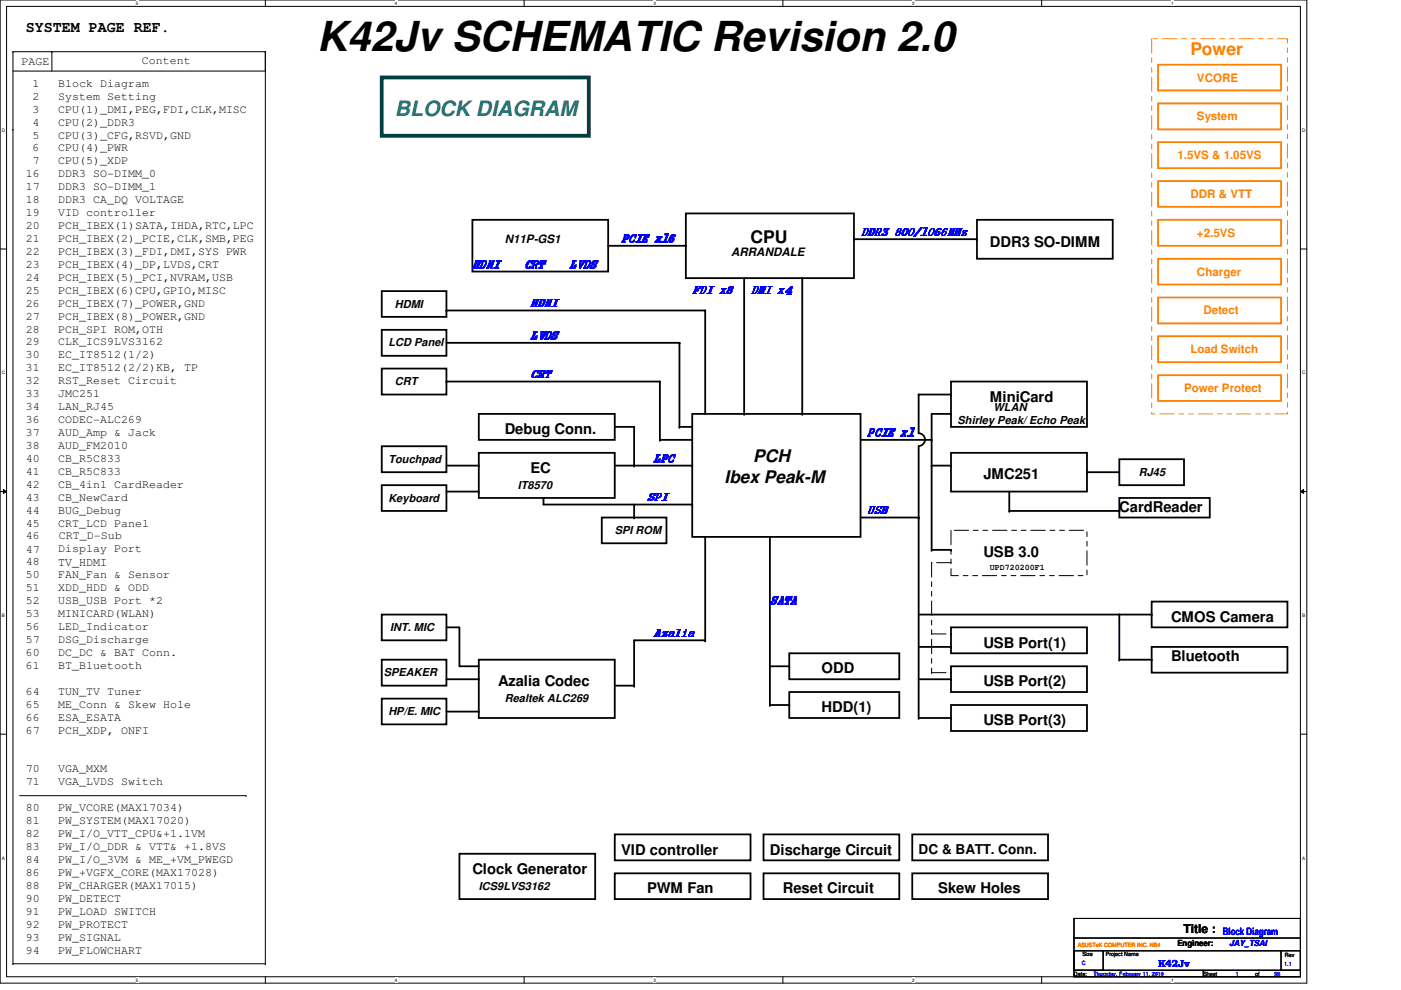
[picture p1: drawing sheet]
<svg xmlns="http://www.w3.org/2000/svg" width="297mm" height="210mm" viewBox="0 0 297 210" stroke-linecap="round" stroke-linejoin="round" font-family="sans-serif">
<defs><g id="words">
<text font-size="8.8" x="67.2" y="10.8">K42Jv SCHEMATIC Revision 2.0</text>
<text font-size="4.5" fill="#008080" x="83.7" y="24.7">BLOCK DIAGRAM</text>
<text font-size="3.7" fill="#ff8000" x="252.4" y="11.6">Power</text>
<g font-size="3.7">
<text x="159.1" y="51.4">CPU</text>
<text x="159.7" y="98">PCH</text>
<text x="153.6" y="102.4">Ibex Peak-M</text>
</g>
<text font-size="3.3" x="5.5" y="6.8">SYSTEM PAGE REF.</text>
<g font-size="3.1">
<text x="209.9" y="52.3">DDR3 SO-DIMM</text>
<text x="209.9" y="85.2">MiniCard</text>
<text x="107" y="92.1">Debug Conn.</text>
<text x="112.5" y="100.3">EC</text>
<text x="208.5" y="101.6">JMC251</text>
<text x="237.3" y="108.5">CardReader</text>
<text x="208.5" y="118.1">USB 3.0</text>
<text x="248.3" y="131.8">CMOS Camera</text>
<text x="208.5" y="137.3">USB Port(1)</text>
<text x="174.2" y="142.8">ODD</text>
<text x="248.3" y="140.1">Bluetooth</text>
<text x="105.6" y="145.5">Azalia Codec</text>
<text x="208.5" y="145.5">USB Port(2)</text>
<text x="174.2" y="151">HDD(1)</text>
<text x="208.5" y="153.8">USB Port(3)</text>
<text x="100.2" y="185.3">Clock Generator</text>
<text x="131.7" y="181.2">VID controller</text>
<text x="163.2" y="181.2">Discharge Circuit</text>
<text x="137.2" y="189.4">PWM Fan</text>
<text x="166" y="189.4">Reset Circuit</text>
<text x="198.9" y="189.4">Skew Holes</text>
</g>
<text font-size="2.9" x="194.8" y="181">DC &amp; BATT. Conn.</text>
<g font-size="2.6">
<text x="12.4" y="120">TV_HDMI</text>
<text x="250.9" y="197.9">Title :</text>
</g>
<g font-size="2.5">
<text x="4.6" y="13.7">PAGE</text>
<text x="30.1" y="13.6">Content</text>
<text x="6.9" y="23.9">3</text>
<text x="6.9" y="21.1">2</text>
<text x="6.9" y="18.4">1</text>
<text x="12.4" y="23.9">CPU(1)_DMI,PEG,FDI,CLK,MISC</text>
<text x="12.4" y="21.1">System Setting</text>
<text x="12.4" y="18.4">Block Diagram</text>
<text x="6.9" y="26.6">4</text>
<text x="6.9" y="29.4">5</text>
<text x="12.4" y="26.6">CPU(2)_DDR3</text>
<text x="12.4" y="29.4">CPU(3)_CFG,RSVD,GND</text>
<text x="6.9" y="32.1">6</text>
<text x="6.9" y="34.8">7</text>
<text x="12.4" y="32.1">CPU(4)_PWR</text>
<text x="12.4" y="34.8">CPU(5)_XDP</text>
<text x="5.5" y="37.6">16</text>
<text x="5.5" y="40.3">17</text>
<text x="12.4" y="37.6">DDR3 SO-DIMM_0</text>
<text x="12.4" y="40.3">DDR3 SO-DIMM_1</text>
<text x="5.5" y="43.1">18</text>
<text x="5.5" y="45.8">19</text>
<text x="12.4" y="43.1">DDR3 CA_DQ VOLTAGE</text>
<text x="12.4" y="45.8">VID controller</text>
<text x="5.5" y="48.6">20</text>
<text x="5.5" y="51.3">21</text>
<text x="12.4" y="51.3">PCH_IBEX(2)_PCIE,CLK,SMB,PEG</text>
<text x="12.4" y="48.6">PCH_IBEX(1)SATA,IHDA,RTC,LPC</text>
<text x="107" y="51.6">N11P-GS1</text>
<text x="5.5" y="54.1">22</text>
<text x="5.5" y="56.8">23</text>
<text x="5.5" y="59.5">24</text>
<text x="12.4" y="56.8">PCH_IBEX(4)_DP,LVDS,CRT</text>
<text x="12.4" y="59.5">PCH_IBEX(5)_PCI,NVRAM,USB</text>
<text x="12.4" y="54.1">PCH_IBEX(3)_FDI,DMI,SYS PWR</text>
<text x="155" y="54.4">ARRANDALE</text>
<text x="5.5" y="65">26</text>
<text x="5.5" y="62.3">25</text>
<text x="12.4" y="62.3">PCH_IBEX(6)CPU,GPIO,MISC</text>
<text x="12.4" y="65">PCH_IBEX(7)_POWER,GND</text>
<text x="5.5" y="70.5">28</text>
<text x="5.5" y="67.8">27</text>
<text x="12.4" y="70.5">PCH_SPI ROM,OTH</text>
<text x="12.4" y="67.8">PCH_IBEX(8)_POWER,GND</text>
<text x="5.5" y="76">30</text>
<text x="5.5" y="73.2">29</text>
<text x="12.4" y="73.2">CLK_ICS9LVS3162</text>
<text x="12.4" y="76">EC_IT8512(1/2)</text>
<text x="5.5" y="81.5">32</text>
<text x="5.5" y="78.7">31</text>
<text x="12.4" y="78.7">EC_IT8512(2/2)KB, TP</text>
<text x="12.4" y="81.5">RST_Reset Circuit</text>
<text x="5.5" y="87">34</text>
<text x="5.5" y="84.2">33</text>
<text x="5.5" y="89.7">36</text>
<text x="12.4" y="84.2">JMC251</text>
<text x="12.4" y="89.7">CODEC-ALC269</text>
<text x="12.4" y="87">LAN_RJ45</text>
<text x="5.5" y="92.5">37</text>
<text x="5.5" y="95.2">38</text>
<text x="12.4" y="92.5">AUD_Amp &amp; Jack</text>
<text x="12.4" y="95.2">AUD_FM2010</text>
<text x="5.5" y="100.7">41</text>
<text x="5.5" y="98">40</text>
<text x="12.4" y="98">CB_R5C833</text>
<text x="12.4" y="100.7">CB_R5C833</text>
<text x="5.5" y="106.2">43</text>
<text x="5.5" y="103.4">42</text>
<text x="12.4" y="103.4">CB_4in1 CardReader</text>
<text x="12.4" y="106.2">CB_NewCard</text>
<text x="5.5" y="108.9">44</text>
<text x="5.5" y="111.7">45</text>
<text x="12.4" y="111.7">CRT_LCD Panel</text>
<text x="12.4" y="108.9">BUG_Debug</text>
<text x="5.5" y="117.3">47</text>
<text x="5.5" y="119.9">48</text>
<text x="5.5" y="114.4">46</text>
<text x="12.4" y="117.1">Display Port</text>
<text x="12.5" y="114.4">CRT_D-Sub</text>
<text x="5.5" y="125.4">51</text>
<text x="5.5" y="122.6">50</text>
<text x="12.4" y="122.6">FAN_Fan &amp; Sensor</text>
<text x="12.4" y="125.4">XDD_HDD &amp; ODD</text>
<text x="5.5" y="128.1">52</text>
<text x="5.5" y="130.9">53</text>
<text x="12.4" y="128.1">USB_USB Port *2</text>
<text x="12.4" y="130.9">MINICARD(WLAN)</text>
<text x="5.5" y="133.6">56</text>
<text x="5.5" y="136.4">57</text>
<text x="12.4" y="133.6">LED_Indicator</text>
<text x="12.4" y="136.4">DSG_Discharge</text>
<text x="5.5" y="141.8">61</text>
<text x="5.5" y="139.1">60</text>
<text x="12.4" y="139.1">DC_DC &amp; BAT Conn.</text>
<text x="12.4" y="141.8">BT_Bluetooth</text>
<text x="5.5" y="147.3">64</text>
<text x="12.4" y="147.3">TUN_TV Tuner</text>
<text x="5.5" y="150.1">65</text>
<text x="5.5" y="152.8">66</text>
<text x="5.5" y="155.5">67</text>
<text x="12.4" y="150.1">ME_Conn &amp; Skew Hole</text>
<text x="12.4" y="152.8">ESA_ESATA</text>
<text x="12.4" y="155.5">PCH_XDP, ONFI</text>
<text x="5.5" y="163.8">70</text>
<text x="5.5" y="166.5">71</text>
<text x="12.4" y="163.8">VGA_MXM</text>
<text x="12.4" y="166.5">VGA_LVDS Switch</text>
<text x="5.5" y="172">80</text>
<text x="12.4" y="172">PW_VCORE(MAX17034)</text>
<text x="5.5" y="177.5">82</text>
<text x="5.5" y="174.8">81</text>
<text x="12.4" y="174.8">PW_SYSTEM(MAX17020)</text>
<text x="12.4" y="177.5">PW_I/O_VTT_CPU&amp;+1.1VM</text>
<text x="5.5" y="180.3">83</text>
<text x="5.5" y="183">84</text>
<text x="5.5" y="185.7">86</text>
<text x="12.4" y="183">PW_I/O_3VM &amp; ME_+VM_PWEGD</text>
<text x="12.4" y="180.3">PW_I/O_DDR &amp; VTT&amp; +1.8VS</text>
<text x="12.4" y="185.7">PW_+VGFX_CORE(MAX17028)</text>
<text x="5.5" y="188.5">88</text>
<text x="5.5" y="191.2">90</text>
<text x="12.4" y="188.5">PW_CHARGER(MAX17015)</text>
<text x="12.4" y="191.2">PW_DETECT</text>
<text x="5.5" y="196.7">92</text>
<text x="5.5" y="194">91</text>
<text x="12.4" y="194">PW_LOAD SWITCH</text>
<text x="12.4" y="196.7">PW_PROTECT</text>
<text x="5.5" y="199.4">93</text>
<text x="5.5" y="202.2">94</text>
<text x="12.4" y="202.2">PW_FLOWCHART</text>
<text x="12.4" y="199.4">PW_SIGNAL</text>
</g>
<g font-size="2.5" fill="#ff8000">
<text x="253.8" y="17.3">VCORE</text>
<text x="253.8" y="25.5">System</text>
<text x="249.6" y="33.8">1.5VS &amp; 1.05VS</text>
<text x="252.4" y="42">DDR &amp; VTT</text>
<text x="253.8" y="50.2">+2.5VS</text>
<text x="253.8" y="58.5">Charger</text>
<text x="255.1" y="66.7">Detect</text>
<text x="252.4" y="74.9">Load Switch</text>
<text x="251" y="83.1">Power Protect</text>
</g>
<g font-size="2.3" fill="#00f">
<text x="131.8" y="51.4">PCIE x16</text>
<text x="182.5" y="50">DDR3 800/1066MHz</text>
<text x="100.2" y="56.9">HDMI</text>
<text x="111.2" y="56.9">CRT</text>
<text x="120.8" y="56.9">LVDS</text>
<text x="112.6" y="65.1">HDMI</text>
<text x="146.9" y="62.3">FDI x8</text>
<text x="159.2" y="62.3">DMI x4</text>
<text x="112.6" y="71.9">LVDS</text>
<text x="112.6" y="80.1">CRT</text>
<text x="183.9" y="92.5">PCIE x1</text>
<text x="138.6" y="98">LPC</text>
<text x="137.3" y="106.2">SPI</text>
<text x="183.9" y="109">USB</text>
<text x="163.3" y="128.1">SATA</text>
<text x="138.6" y="135">Azalia</text>
</g>
<g font-size="2.3">
<text x="83.7" y="65.2">HDMI</text>
<text x="82.3" y="73.4">LCD Panel</text>
<text x="83.7" y="81.7">CRT</text>
<text x="203" y="89.9">Shirley Peak/ Echo Peak</text>
<text x="210.6" y="87.2">WLAN</text>
<text x="82.3" y="98.2">Touchpad</text>
<text x="241.4" y="100.9">RJ45</text>
<text x="82.3" y="106.4">Keyboard</text>
<text x="109.8" y="103.6">IT8570</text>
<text x="130.3" y="113.2">SPI ROM</text>
<text x="82.7" y="133.8">INT. MIC</text>
<text x="81.4" y="143.4">SPEAKER</text>
<text x="107" y="148.9">Realtek ALC269</text>
<text x="82.3" y="151.6">HP/E. MIC</text>
<text x="101.5" y="188.7">ICS9LVS3162</text>
</g>
<g font-size="2.2" fill="#00f">
<text x="259.2" y="198.2">Block Diagram</text>
<text x="245.5" y="205">K42Jv</text>
</g>
<g font-size="1.8">
<text x="209.9" y="120.8">UPD720200F1</text>
<text x="249.6" y="200.5">Engineer:</text>
</g>
<text font-size="1.8" fill="#00f" x="260.6" y="200.5">JAY_TSAI</text>
<text font-size="1.2" fill="#f00" x="228.5" y="200.8">ASUSTeK COMPUTER INC. NB4</text>
<g font-size="1.2">
<text x="229.5" y="202.7">Size</text>
<text x="234.4" y="202.7">Project Name</text>
<text x="272.4" y="202.9">Rev</text>
<text x="227.7" y="206.9">Date:</text>
<text x="255.1" y="206.9">Sheet</text>
<text x="266.1" y="206.9">of</text>
</g>
<g font-size="1.2" fill="#00f">
<text x="229.4" y="204.7">C</text>
<text x="231.8" y="206.9">Thursday, February 11, 2010</text>
<text x="262" y="206.9">1</text>
<text x="270.2" y="206.9">96</text>
<text x="272.3" y="204.8">1.1</text>
</g>
<g font-size="1">
<text x="28.8" y="1">5</text>
<text x="83.7" y="1">4</text>
<text x="138.6" y="1">3</text>
<text x="193.4" y="1">2</text>
<text x="248.3" y="1">1</text>
<text x=".4" y="27.9">D</text>
<text x="276.1" y="27.9">D</text>
<text x=".4" y="79.4">C</text>
<text x="276.1" y="79.4">C</text>
<text x=".4" y="130.8">B</text>
<text x="276.1" y="130.8">B</text>
<text x=".4" y="182.2">A</text>
<text x="276.1" y="182.2">A</text>
<text x="28.8" y="208.1">5</text>
<text x="83.7" y="208.1">4</text>
<text x="138.6" y="208.1">3</text>
<text x="193.4" y="208.1">2</text>
<text x="248.3" y="208.1">1</text>
</g>
</g></defs>
<path d="M0 0h277.1v208.4h-277.1zM1.4 1.4h274.3v205.7h-274.3z" fill="none" stroke="#000" stroke-width=".21"/>
<g fill="#fff">
<path d="M28.8 .1h.6v1.1h-.6z"/>
<path d="M28.8 207.2h.6v1.1h-.6z"/>
</g>
<path d="M56.3 0v1.4M56.3 207.1v1.3" fill="none" stroke="#000" stroke-width=".21"/>
<g fill="#fff">
<path d="M83.7 .1h.5v1.1h-.5z"/>
<path d="M83.7 207.2h.5v1.1h-.5z"/>
</g>
<path d="M111.1 0v1.4M111.1 207.1v1.3" fill="none" stroke="#000" stroke-width=".21"/>
<g fill="#fff">
<path d="M138.6 .1h.5v1.1h-.5z"/>
<path d="M138.6 207.2h.5v1.1h-.5z"/>
</g>
<path d="M166 0v1.4M166 207.1v1.3" fill="none" stroke="#000" stroke-width=".21"/>
<g fill="#fff">
<path d="M193.4 .1h.6v1.1h-.6z"/>
<path d="M193.4 207.2h.6v1.1h-.6z"/>
</g>
<path d="M220.8 0v1.4M220.8 207.1v1.3" fill="none" stroke="#000" stroke-width=".21"/>
<g fill="#fff">
<path d="M248.3 .1h.5v1.1h-.5z"/>
<path d="M248.3 207.2h.5v1.1h-.5z"/>
<path d="M.4 27.1h.7v1.1h-.7z"/>
<path d="M276.1 27.1h.7v1.1h-.7z"/>
<path d="M.4 78.5h.7v1.1h-.7z"/>
<path d="M276.1 78.5h.7v1.1h-.7z"/>
</g>
<path d="M0 52.8h1.4M275.7 52.8h1.4" fill="none" stroke="#000" stroke-width=".21"/>
<g fill="#fff">
<path d="M.4 129.9h.6v1.1h-.6z"/>
<path d="M276.1 129.9h.6v1.1h-.6z"/>
</g>
<path d="M0 104.2h1.4M.7 103.8l.7 .4-.7 .4zM275.7 104.2l.7-.4v.8zM275.7 104.2h1.4" fill="none" stroke="#000" stroke-width=".21"/>
<path d="M.7 103.8l.7 .4-.7 .4zM275.7 104.2l.7-.4v.8z" fill="#000"/>
<g fill="#fff">
<path d="M.4 181.4h.6v1.1h-.6z"/>
<path d="M276.1 181.4h.6v1.1h-.6z"/>
</g>
<g fill="none" stroke="#000" stroke-width=".21">
<path d="M2.7 11h.1M2.7 11v193.3M2.7 11h53.6M2.7 15.1h53.6M11 11h.1M11 11v4.1M56.3 11h.1M56.3 15.1h.1M56.3 11v193.3M2.7 27.4h.1M0 155.7h1.4M275.7 155.7h1.4"/>
<path d="M4.1 168.7h48.1M52.2 168.7h.1M227.7 194.7h48v11h-48zM227.7 198.9h48M275.7 198.9h.1M2.7 204.3h.1M2.7 204.3h53.6M56.3 204.3h.1M227.7 201.6h6.2v4.1h-6.2zM227.7 205.7h27.4v1.4h-27.4zM234 201.6h37.6M255.1 205.7h20.6v1.4h-20.6z"/>
<path d="M271.6 201.6h4.1v4.1h-4.1zM271.6 201.6h.1"/>
</g>
<g fill="none" stroke="#000" stroke-width=".38">
<path d="M100.2 46.6h28.7v11h-28.7zM128.9 52.1h16.5M145.4 45.3h35.7v13.7h-35.7zM157.8 59v28.8M170.1 59v28.8M181.1 50.7h26M207.1 46.6h28.8v8.3h-28.8zM80.9 78.1h13.8v5.6h-13.8zM80.9 69.9h13.8v5.5h-13.8zM80.9 61.7h13.8v5.5h-13.8zM94.7 72.7h49.4v17.8h2.7M94.7 65.8h54.8v22"/>
<path d="M80.9 94.6h13.8v5.5h-13.8zM94.7 98.7h6.8M94.7 80.9h45.2v12.4h6.9M101.5 87.8h28.8v5.5h-28.8zM101.5 96h28.8v9.6h-28.8zM130.3 98.7h16.5M130.3 90.5h4.1v8.2M146.8 87.8h35.7v26h-35.7zM182.5 93.3h15M194.8 94.6v57.6h6.8M197.5 98.7h4.1M201.6 96h28.9v8.2h-28.9z"/>
<path d="M201.6 80.9h28.9v9.6h-28.9zM201.6 83.7h-6.8v8.2a1.35 1.35 0 0 1 1.3 1.3 1.35 1.35 0 0 1-1.3 1.4M201.6 87.8h-4.1v28.8h4.1M237.3 97.4h13.7v5.5h-13.7zM80.9 102.9h13.8v5.4h-13.8zM94.7 104.2h6.8M115.2 105.6v1.4h31.6M127.6 109.7h13.7v5.5h-13.7zM134.4 107v2.7M149.5 113.8v22h-15.1v9.6h-4.1M163.2 113.8v35.7h4.1M182.5 109.7h12.3"/>
<path d="M214 104.2v4.1h23.3M230.5 100.1h6.8M237.3 105.6h19.2v4.1h-19.2zM80.9 139.9h13.8v5.5h-13.8zM80.9 130.3h13.8v5.5h-13.8zM94.7 133h2.7v8.3h4.1M101.5 139.9h28.8v12.3h-28.8zM167.3 138.5h23.4v5.5h-23.4zM194.8 130.3h49.4M194.8 137.2h6.8M201.6 133h28.9v5.5h-28.9zM237.3 130.3v9.6h6.9"/>
<path d="M244.2 127.6h28.8v5.4h-28.8zM244.2 137.2h28.8v5.4h-28.8zM80.9 148.1h13.8v5.5h-13.8zM94.7 150.9h6.8M94.7 144h6.8M163.2 141.3h4.1M167.3 146.7h23.4v5.5h-23.4zM194.8 144h6.8M201.6 141.3h28.9v5.4h-28.9zM201.6 149.5h28.9v5.5h-28.9zM130.3 176.9h28.8v5.5h-28.8zM161.9 176.9h28.8v5.5h-28.8z"/>
<path d="M193.4 176.9h28.8v5.5h-28.8zM97.4 181h28.8v9.6h-28.8zM130.3 185.2h28.8v5.4h-28.8zM161.9 185.2h28.8v5.4h-28.8zM193.4 185.2h28.8v5.4h-28.8z"/>
</g>
<g fill="#000">
<circle cx="145.4" cy="52.1" r=".19"/>
<circle cx="207.1" cy="50.7" r=".19"/>
<circle cx="94.7" cy="65.8" r=".19"/>
<circle cx="144.1" cy="72.7" r=".19"/>
<circle cx="149.5" cy="65.8" r=".19"/>
<circle cx="94.7" cy="80.9" r=".19"/>
<circle cx="101.5" cy="98.7" r=".19"/>
<circle cx="134.4" cy="90.5" r=".19"/>
<circle cx="134.4" cy="98.7" r=".19"/>
<circle cx="139.9" cy="93.3" r=".19"/>
<circle cx="139.9" cy="80.9" r=".19"/>
<circle cx="144.1" cy="90.5" r=".19"/>
<circle cx="146.8" cy="98.7" r=".19"/>
<circle cx="157.8" cy="87.8" r=".19"/>
<circle cx="170.1" cy="87.8" r=".19"/>
<circle cx="194.8" cy="83.7" r=".19"/>
<circle cx="197.5" cy="93.3" r=".19"/>
<circle cx="197.5" cy="98.7" r=".19"/>
<circle cx="201.6" cy="83.7" r=".19"/>
<circle cx="201.6" cy="98.7" r=".19"/>
<circle cx="201.6" cy="87.8" r=".19"/>
<circle cx="101.5" cy="104.2" r=".19"/>
<circle cx="115.2" cy="105.6" r=".19"/>
<circle cx="134.4" cy="109.7" r=".19"/>
<circle cx="146.8" cy="107" r=".19"/>
<circle cx="194.8" cy="109.7" r=".19"/>
<circle cx="197.5" cy="116.6" r=".19"/>
<circle cx="201.6" cy="116.6" r=".19"/>
<circle cx="214" cy="108.3" r=".19"/>
<circle cx="230.5" cy="100.1" r=".19"/>
<circle cx="237.3" cy="108.3" r=".19"/>
<circle cx="149.5" cy="135.8" r=".19"/>
<circle cx="201.6" cy="137.2" r=".19"/>
<circle cx="237.3" cy="139.9" r=".19"/>
<circle cx="237.3" cy="130.3" r=".19"/>
<circle cx="244.2" cy="130.3" r=".19"/>
<circle cx="244.2" cy="139.9" r=".19"/>
<circle cx="101.5" cy="144" r=".19"/>
<circle cx="101.5" cy="150.9" r=".19"/>
<circle cx="134.4" cy="145.4" r=".19"/>
<circle cx="163.2" cy="149.5" r=".19"/>
<circle cx="167.3" cy="149.5" r=".19"/>
<circle cx="167.3" cy="141.3" r=".19"/>
<circle cx="194.8" cy="152.2" r=".19"/>
<circle cx="201.6" cy="152.2" r=".19"/>
<circle cx="201.6" cy="144" r=".19"/>
</g>
<path d="M245.5 13.7h26.1v5.5h-26.1zM245.5 21.9h26.1v5.5h-26.1zM245.5 30.1h26.1v5.5h-26.1zM245.5 38.4h26.1v5.5h-26.1zM245.5 46.6h26.1v5.5h-26.1zM245.5 54.9h26.1v5.4h-26.1zM245.5 63.1h26.1v5.5h-26.1zM245.5 71.3h26.1v5.5h-26.1zM245.5 79.5h26.1v5.5h-26.1z" fill="none" stroke="#ff8000" stroke-width=".38"/>
<path d="M244.2 8.2h28.8v79.6h-28.8z" fill="none" stroke="#ff8000" stroke-width=".21" stroke-dasharray="3 1 1 1 1 1"/>
<path d="M80.9 16.4h43.9v12.4h-43.9z" fill="none" stroke="#004040" stroke-width=".8"/>
<path d="M197.5 119.3h.1M197.5 119.3v23.3M201.6 112.4h28.9v9.6h-28.9zM201.6 119.3h-4.1M197.5 134.4h4.1M201.6 134.4h.1M197.5 142.6h.1M197.5 142.6h4.1M201.6 142.6h.1" fill="none" stroke="#000" stroke-width=".21" stroke-dasharray="3 1 1 1 1 1"/>
<use href="#words"/>
</svg>
